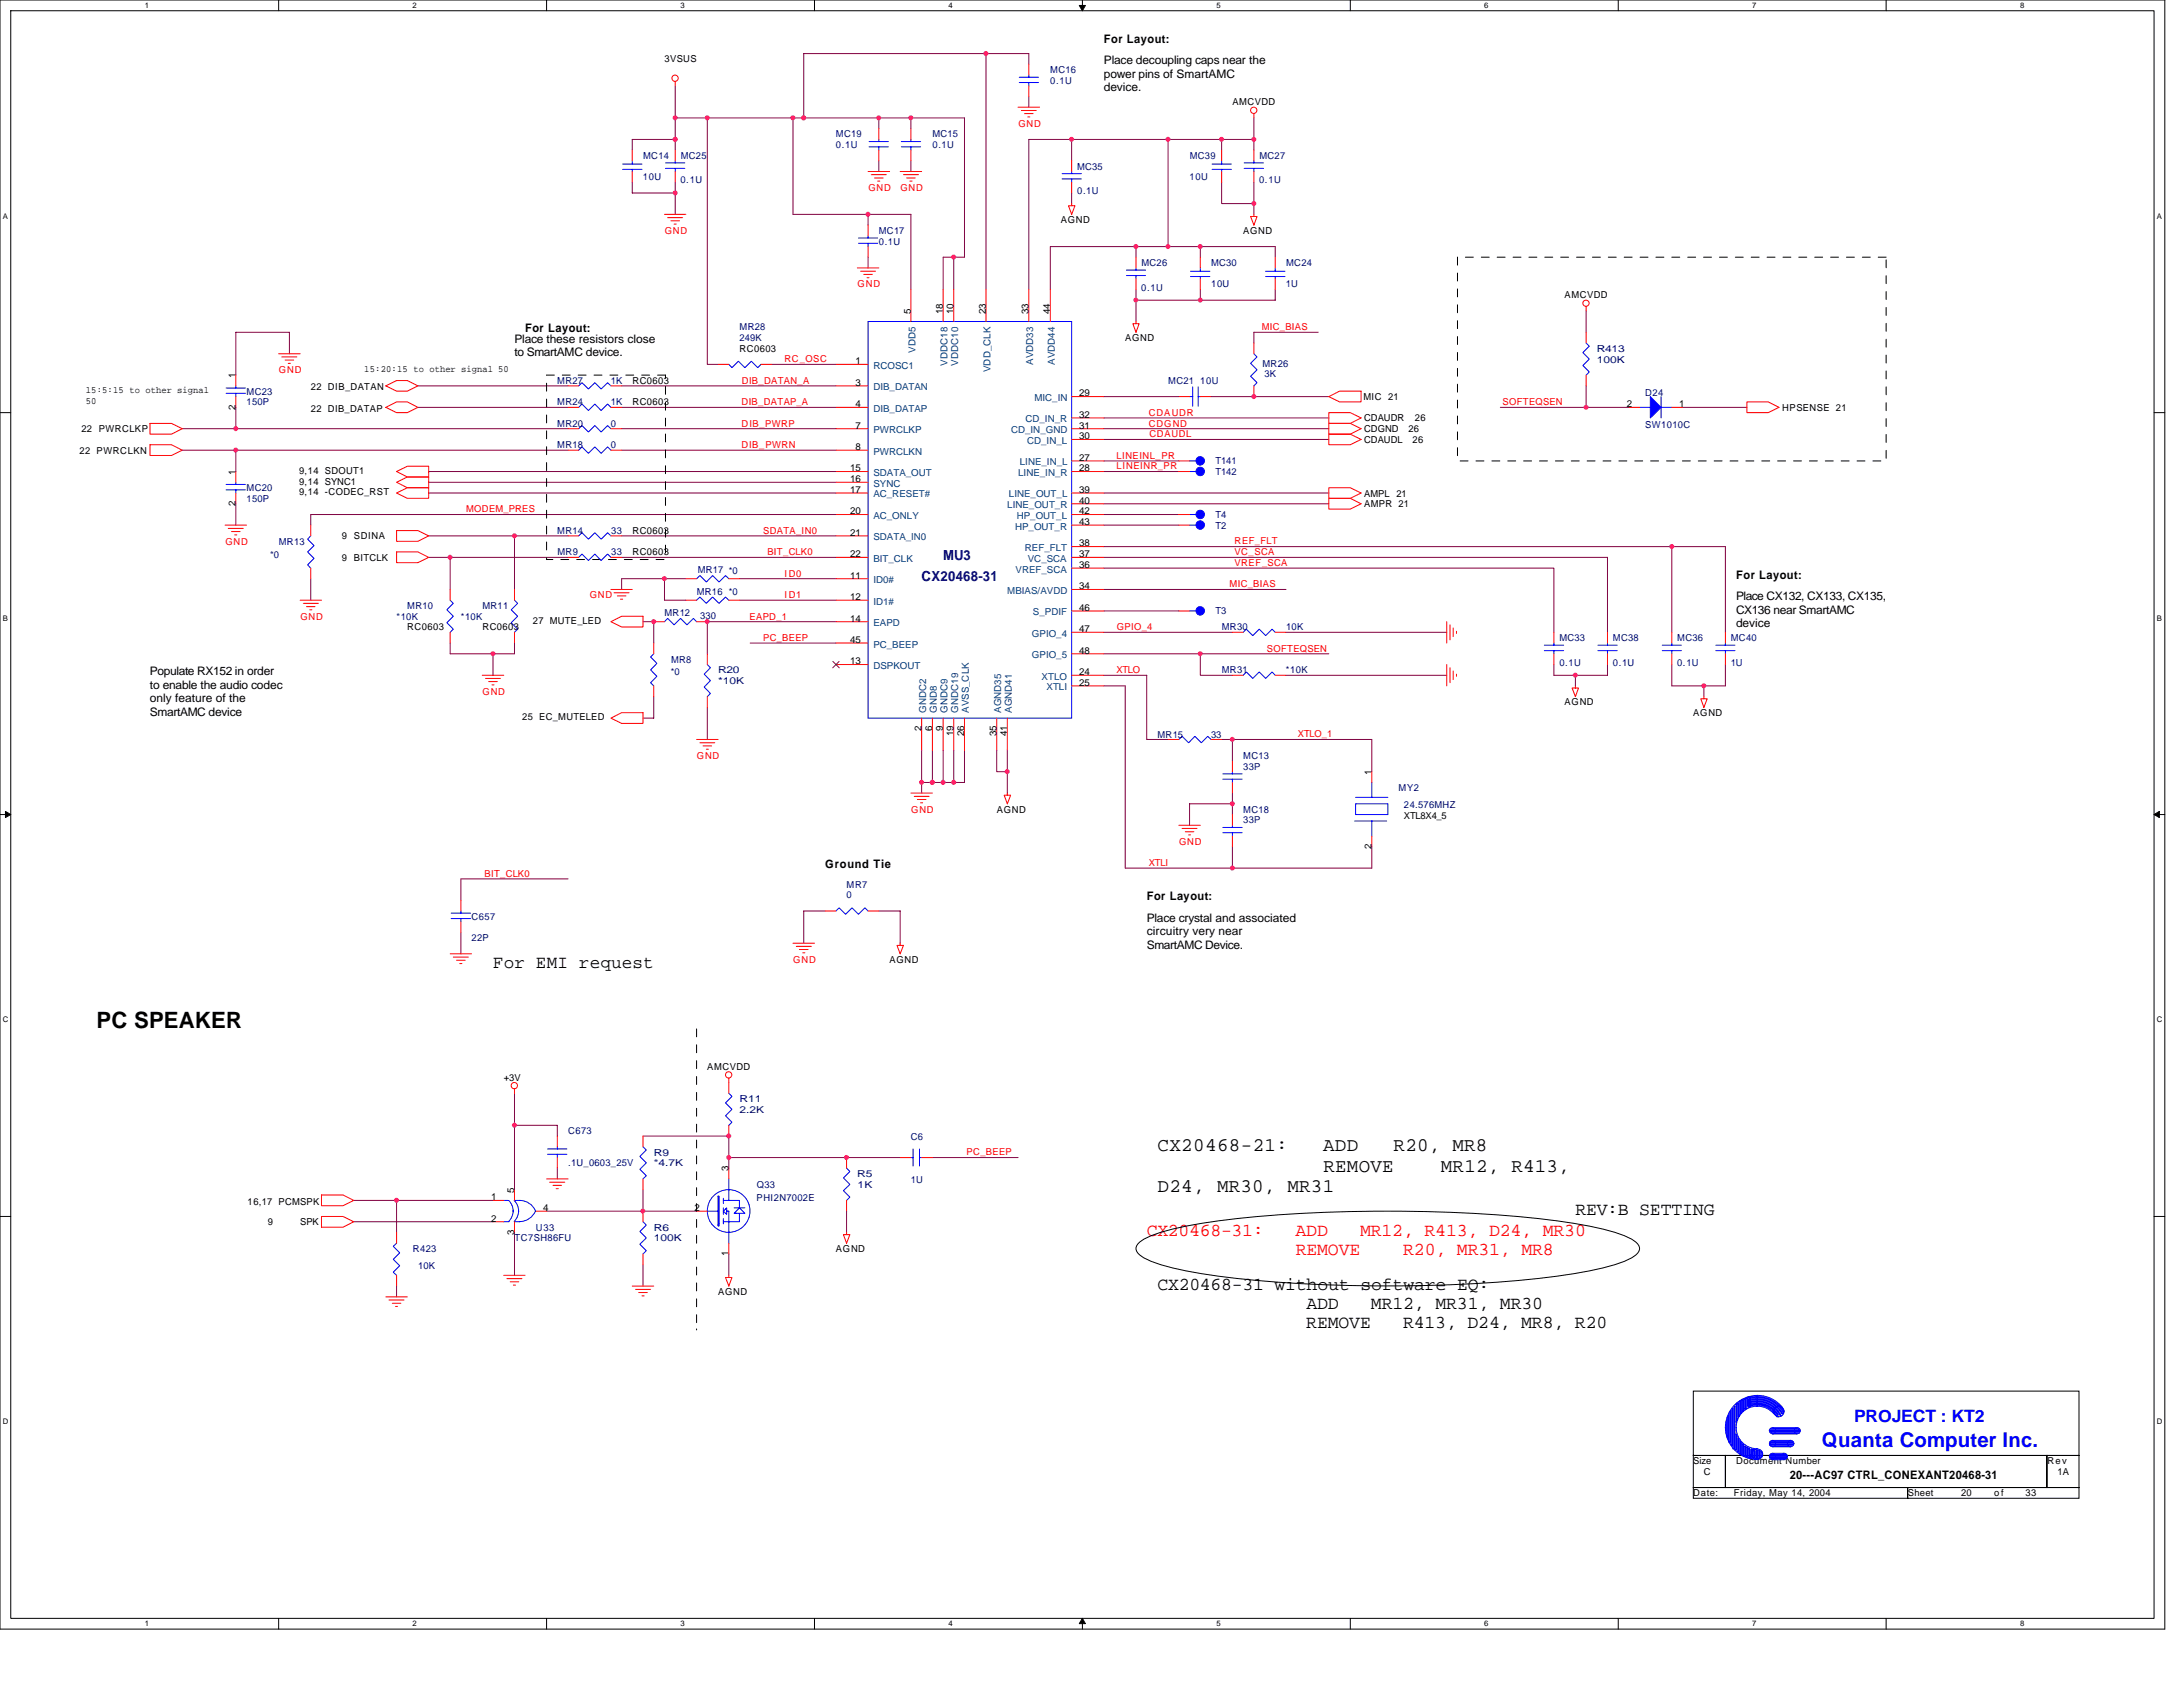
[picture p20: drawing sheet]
<svg xmlns="http://www.w3.org/2000/svg" width="279mm" height="216mm" viewBox="0 0 279 216" stroke-linecap="round" stroke-linejoin="round" font-family="sans-serif">
<defs><g id="words">
<text font-size="2.9" x="12.3" y="131.6">PC SPEAKER</text>
<text font-size="2.6" fill="#00f" x="233.2" y="185.1">Quanta Computer Inc.</text>
<g font-size="2.5">
<text x="148.1" y="147.3">CX20468-21:</text>
<text x="169.4" y="147.3">ADD</text>
<text x="169.4" y="150">REMOVE</text>
<text x="178.4" y="147.3">R20, MR8</text>
<text x="184.4" y="150">MR12, R413,</text>
<text x="148.1" y="152.6">D24, MR30, MR31</text>
</g>
<g font-size="2.3">
<text x="63.1" y="123.9">For EMI request</text>
<text x="201.6" y="155.5">REV:B SETTING</text>
<text x="148.1" y="165.1">CX20468-31 without software EQ:</text>
<text x="167.2" y="167.5">ADD</text>
<text x="175.5" y="167.5">MR12, MR31, MR30</text>
<text x="167.2" y="170">REMOVE</text>
<text x="179.6" y="170">R413, D24, MR8, R20</text>
</g>
<g font-size="2.3" fill="#f00">
<text x="146.8" y="158.2">CX20468-31:</text>
<text x="165.8" y="158.2">ADD</text>
<text x="165.8" y="160.7">REMOVE</text>
<text x="174.1" y="158.2">MR12, R413, D24, MR30</text>
<text x="179.6" y="160.7">R20, MR31, MR8</text>
</g>
<text font-size="2.2" fill="#00f" x="237.3" y="182">PROJECT : KT2</text>
<g font-size="1.8" fill="#000080">
<text x="120.7" y="71.6">MU3</text>
<text x="118" y="74.4">CX20468-31</text>
</g>
<g font-size="1.5">
<text x="141.3" y="5.5">For Layout:</text>
<text x="141.3" y="8.2">Place decoupling caps near the</text>
<text x="141.3" y="9.9">power pins of SmartAMC</text>
<text x="141.3" y="11.7">device.</text>
<text x="65.8" y="43.9">Place these resistors close</text>
<text x="65.8" y="45.6">to SmartAMC device.</text>
<text x="67.2" y="42.5">For Layout:</text>
<text x="222.2" y="74.1">For Layout:</text>
<text x="222.2" y="76.8">Place CX132, CX133, CX135,</text>
<text x="222.2" y="78.5">CX136 near SmartAMC</text>
<text x="222.2" y="80.3">device</text>
<text x="19.2" y="86.4">Populate RX152 in order</text>
<text x="19.2" y="88.1">to enable the audio codec</text>
<text x="19.2" y="89.9">only feature of the</text>
<text x="19.2" y="91.6">SmartAMC device</text>
<text x="105.6" y="111.1">Ground Tie</text>
<text x="146.8" y="117.9">Place crystal and associated</text>
<text x="146.8" y="119.7">circuitry very near</text>
<text x="146.8" y="115.2">For Layout:</text>
<text x="146.8" y="121.4">SmartAMC Device.</text>
<text x="229.1" y="189.3">20---AC97 CTRL_CONEXANT20468-31</text>
</g>
<g font-size="1.2">
<text x="85.1" y="8">3VSUS</text>
<text x="157.7" y="13.5">AMCVDD</text>
<text x="135.8" y="28.6">AGND</text>
<text x="159.1" y="29.9">AGND</text>
<text x="116.6" y="40.2" transform="rotate(-90 116.6 40.2)">5</text>
<text x="120.7" y="40.2" transform="rotate(-90 120.7 40.2)">18</text>
<text x="122" y="40.2" transform="rotate(-90 122 40.2)">10</text>
<text x="126.2" y="40.2" transform="rotate(-90 126.2 40.2)">23</text>
<text x="131.7" y="40.2" transform="rotate(-90 131.7 40.2)">33</text>
<text x="134.4" y="40.2" transform="rotate(-90 134.4 40.2)">44</text>
<text x="200.3" y="38.2">AMCVDD</text>
<text x="46.6" y="47.6">15:20:15 to other signal 50</text>
<text x="94.7" y="45">RC0603</text>
<text x="109.5" y="46.6">1</text>
<text x="144" y="43.6">AGND</text>
<text x="11" y="50.4">15:5:15 to other signal</text>
<text x="11" y="51.7">50</text>
<text x="30.2" y="52.4" transform="rotate(-90 30.2 52.4)">2</text>
<text x="30.2" y="48.4" transform="rotate(-90 30.2 48.4)">1</text>
<text x="39.8" y="50">22 DIB_DATAN</text>
<text x="39.8" y="52.7">22 DIB_DATAP</text>
<text x="80.9" y="49.1">RC0603</text>
<text x="80.9" y="51.9">RC0603</text>
<text x="109.5" y="49.4">3</text>
<text x="109.5" y="52.1">4</text>
<text x="138.1" y="50.7">29</text>
<text x="138.1" y="53.5">32</text>
<text x="174.5" y="51.2">MIC 21</text>
<text x="174.6" y="53.9">CDAUDR</text>
<text x="181.1" y="53.9">26</text>
<text x="208.2" y="52.1">2</text>
<text x="214.9" y="52.1">1</text>
<text x="228.1" y="52.6">HPSENSE 21</text>
<text x="10.2" y="58">22 PWRCLKN</text>
<text x="10.4" y="55.3">22</text>
<text x="12.6" y="55.3">PWRCLKP</text>
<text x="109.5" y="54.8">7</text>
<text x="109.5" y="57.6">8</text>
<text x="138.1" y="54.8">31</text>
<text x="138.1" y="59">27</text>
<text x="138.1" y="56.2">30</text>
<text x="174.6" y="55.3">CDGND</text>
<text x="174.6" y="56.7">CDAUDL</text>
<text x="180.3" y="55.3">26</text>
<text x="180.8" y="56.7">26</text>
<text x="30.2" y="64.7" transform="rotate(-90 30.2 64.7)">2</text>
<text x="30.2" y="60.8" transform="rotate(-90 30.2 60.8)">1</text>
<text x="38.3" y="60.7">9,14 SDOUT1</text>
<text x="38.3" y="62">9,14 SYNC1</text>
<text x="38.3" y="63.4">9,14 -CODEC_RST</text>
<text x="108.8" y="60.3">15</text>
<text x="108.8" y="61.7">16</text>
<text x="108.8" y="63.1">17</text>
<text x="108.8" y="65.8">20</text>
<text x="138.1" y="63.1">39</text>
<text x="138.1" y="64.5">40</text>
<text x="138.1" y="60.3">28</text>
<text x="138.1" y="65.8">42</text>
<text x="174.6" y="63.5">AMPL</text>
<text x="174.6" y="64.9">AMPR 21</text>
<text x="178.7" y="63.5">21</text>
<text x="43.8" y="69">9 SDINA</text>
<text x="43.8" y="71.8">9 BITCLK</text>
<text x="80.9" y="71.1">RC0603</text>
<text x="80.9" y="68.3">RC0603</text>
<text x="108.8" y="68.6">21</text>
<text x="108.8" y="71.3">22</text>
<text x="138.1" y="67.2">43</text>
<text x="138.1" y="71.3">37</text>
<text x="138.1" y="69.9">38</text>
<text x="108.8" y="74">11</text>
<text x="108.8" y="76.8">12</text>
<text x="138.1" y="72.7">36</text>
<text x="138.1" y="75.4">34</text>
<text x="52.1" y="80.7">RC0603</text>
<text x="61.7" y="80.7">RC0603</text>
<text x="68.2" y="79.9">27 MUTE_LED</text>
<text x="108.8" y="79.5">14</text>
<text x="108.8" y="82.3">45</text>
<text x="138.1" y="80.9">47</text>
<text x="138.1" y="83.7">48</text>
<text x="138.1" y="78.2">46</text>
<text x="108.8" y="85">13</text>
<text x="138.1" y="87.8">25</text>
<text x="138.1" y="86.4">24</text>
<text x="66.8" y="92.2">25 EC_MUTELED</text>
<text x="117.9" y="93.6" transform="rotate(-90 117.9 93.6)">2</text>
<text x="119.3" y="93.6" transform="rotate(-90 119.3 93.6)">6</text>
<text x="120.7" y="93.6" transform="rotate(-90 120.7 93.6)">9</text>
<text x="122" y="94.3" transform="rotate(-90 122 94.3)">19</text>
<text x="123.4" y="94.3" transform="rotate(-90 123.4 94.3)">26</text>
<text x="127.6" y="94.3" transform="rotate(-90 127.6 94.3)">35</text>
<text x="128.9" y="94.3" transform="rotate(-90 128.9 94.3)">41</text>
<text x="200.3" y="90.3">AGND</text>
<text x="216.7" y="91.7">AGND</text>
<text x="175.6" y="99.2" transform="rotate(-90 175.6 99.2)">1</text>
<text x="127.6" y="104">AGND</text>
<text x="179.7" y="104.8">XTL8X4_5</text>
<text x="175.6" y="108.6" transform="rotate(-90 175.6 108.6)">2</text>
<text x="113.9" y="123.2">AGND</text>
<text x="90.5" y="136.9">AMCVDD</text>
<text x="64.5" y="138.3">+3V</text>
<text x="93.3" y="149.9" transform="rotate(-90 93.3 149.9)">3</text>
<text x="31.7" y="154.2">16,17 PCMSPK</text>
<text x="62.8" y="153.6">1</text>
<text x="65.8" y="152.7" transform="rotate(-90 65.8 152.7)">5</text>
<text x="69.5" y="155">4</text>
<text x="88.9" y="155">2</text>
<text x="34.3" y="156.8">9</text>
<text x="38.4" y="156.8">SPK</text>
<text x="62.8" y="156.3">2</text>
<text x="65.8" y="158" transform="rotate(-90 65.8 158)">3</text>
<text x="93.3" y="160.8" transform="rotate(-90 93.3 160.8)">1</text>
<text x="107" y="160.2">AGND</text>
<text x="91.9" y="165.7">AGND</text>
<text x="216.7" y="187.4">Size</text>
<text x="216.7" y="191.5">Date:</text>
<text x="218.1" y="188.8">C</text>
<text x="221.9" y="191.5">Friday, May 14, 2004</text>
<text x="222.2" y="187.4">Document Number</text>
<text x="244.2" y="191.5">Sheet</text>
<text x="251" y="191.5">20</text>
<text x="255.2" y="191.5">o f</text>
<text x="259.2" y="191.5">33</text>
<text x="262.1" y="187.4">Rev</text>
<text x="263.4" y="188.8">1A</text>
</g>
<g font-size="1.2" fill="#000080">
<text x="134.4" y="9.4">MC16</text>
<text x="134.4" y="10.7">0.1U</text>
<text x="107" y="17.6">MC19</text>
<text x="119.3" y="17.6">MC15</text>
<text x="82.3" y="23.1">10U</text>
<text x="82.3" y="20.3">MC14</text>
<text x="87.1" y="23.5">0.1U</text>
<text x="87.1" y="20.3">MC25</text>
<text x="107" y="19">0.1U</text>
<text x="119.3" y="19">0.1U</text>
<text x="137.9" y="21.7">MC35</text>
<text x="152.3" y="23.1">10U</text>
<text x="152.3" y="20.3">MC39</text>
<text x="161.2" y="23.5">0.1U</text>
<text x="161.2" y="20.3">MC27</text>
<text x="112.5" y="29.9">MC17</text>
<text x="137.9" y="24.8">0.1U</text>
<text x="112.5" y="31.3">0.1U</text>
<text x="146.1" y="34">MC26</text>
<text x="155" y="34">MC30</text>
<text x="164.6" y="34">MC24</text>
<text x="146.1" y="37.2">0.1U</text>
<text x="155" y="36.8">10U</text>
<text x="164.6" y="36.8">1U</text>
<text x="94.6" y="43.6">249K</text>
<text x="94.7" y="42.3">MR28</text>
<text x="161.6" y="46.9">MR26</text>
<text x="204.4" y="45">R413</text>
<text x="204.4" y="46.4">100K</text>
<text x="31.6" y="50.5">MC23</text>
<text x="31.6" y="51.9">150P</text>
<text x="71.3" y="49.1">MR27</text>
<text x="71.3" y="51.9">MR24</text>
<text x="78.2" y="49.1">1K</text>
<text x="78.2" y="51.9">1K</text>
<text x="149.5" y="49.1">MC21 10U</text>
<text x="161.9" y="48.3">3K</text>
<text x="210.5" y="50.6">D24</text>
<text x="71.3" y="57.4">MR18</text>
<text x="71.3" y="54.6">MR20</text>
<text x="78.2" y="57.4">0</text>
<text x="78.2" y="54.6">0</text>
<text x="155.6" y="59.4">T141</text>
<text x="210.5" y="54.8">SW1010C</text>
<text x="31.6" y="62.8">MC20</text>
<text x="31.6" y="64.2">150P</text>
<text x="155.6" y="60.8">T142</text>
<text x="34.6" y="71.4">*0</text>
<text x="35.7" y="69.7">MR13</text>
<text x="71.3" y="68.3">MR14</text>
<text x="71.4" y="71.1">MR9</text>
<text x="78.2" y="68.3">33</text>
<text x="78.2" y="71.1">33</text>
<text x="155.6" y="66.3">T4</text>
<text x="155.6" y="67.6">T2</text>
<text x="52.1" y="77.9">MR10</text>
<text x="61.7" y="77.9">MR11</text>
<text x="89.2" y="76.2">MR16 *0</text>
<text x="89.3" y="73.3">MR17 *0</text>
<text x="50.8" y="79.3">*10K</text>
<text x="59" y="79.3">*10K</text>
<text x="85" y="78.9">MR12</text>
<text x="89.6" y="79.2">330</text>
<text x="155.6" y="78.6">T3</text>
<text x="156.4" y="80.7">MR30</text>
<text x="164.6" y="80.7">10K</text>
<text x="199.6" y="82">MC33</text>
<text x="206.4" y="82">MC38</text>
<text x="214.7" y="82">MC36</text>
<text x="221.5" y="82">MC40</text>
<text x="85.9" y="86.4">*0</text>
<text x="85.9" y="84.8">MR8</text>
<text x="91.9" y="86.2">R20</text>
<text x="91.9" y="87.5">*10K</text>
<text x="156.4" y="86.2">MR31</text>
<text x="164.6" y="86.2">*10K</text>
<text x="199.6" y="85.2">0.1U</text>
<text x="206.4" y="85.2">0.1U</text>
<text x="214.7" y="85.2">0.1U</text>
<text x="221.5" y="85.2">1U</text>
<text x="148.1" y="94.4">MR15</text>
<text x="155" y="94.4">33</text>
<text x="159.1" y="97.1">MC13</text>
<text x="159.1" y="98.5">33P</text>
<text x="179" y="101.3">MY2</text>
<text x="159.1" y="104">MC18</text>
<text x="159.1" y="105.4">33P</text>
<text x="179.7" y="103.4">24.576MHZ</text>
<text x="108.4" y="113.6">MR7</text>
<text x="60.4" y="117.7">C657</text>
<text x="108.4" y="115">0</text>
<text x="60.4" y="120.5">22P</text>
<text x="94.6" y="141">R11</text>
<text x="94.6" y="142.4">2.2K</text>
<text x="72.7" y="145.1">C673</text>
<text x="72.7" y="149.3">.1U_0603_25V</text>
<text x="83.7" y="147.9">R9</text>
<text x="83.7" y="149.3">*4.7K</text>
<text x="116.6" y="145.8">C6</text>
<text x="96.8" y="153.6">PHI2N7002E</text>
<text x="96.9" y="152">Q33</text>
<text x="109.7" y="150.6">R5</text>
<text x="109.7" y="152">1K</text>
<text x="116.6" y="151.4">1U</text>
<text x="52.8" y="160.2">R423</text>
<text x="65.8" y="158.9">TC7SH86FU</text>
<text x="68.6" y="157.5">U33</text>
<text x="83.7" y="157.5">R6</text>
<text x="83.7" y="158.9">100K</text>
<text x="53.5" y="162.4">10K</text>
</g>
<g font-size="1.2" fill="#f00">
<text x="130.3" y="16.2">GND</text>
<text x="85.1" y="29.9">GND</text>
<text x="111.1" y="24.4">GND</text>
<text x="115.3" y="24.4">GND</text>
<text x="109.8" y="36.8">GND</text>
<text x="35.7" y="47.8">GND</text>
<text x="100.4" y="46.4">RC_OSC</text>
<text x="161.5" y="42.2">MIC_BIAS</text>
<text x="94.9" y="51.9">DIB_DATAP_A</text>
<text x="95" y="49.1">DIB_DATAN_A</text>
<text x="147" y="53.2">CDAUDR</text>
<text x="192.3" y="51.9">SOFTEQSEN</text>
<text x="94.9" y="54.6">DIB_PWRP</text>
<text x="94.9" y="57.3">DIB_PWRN</text>
<text x="142.9" y="58.7">LINEINL_PR</text>
<text x="147" y="54.6">CDGND</text>
<text x="147.1" y="56">CDAUDL</text>
<text x="59.7" y="65.6">MODEM_PRES</text>
<text x="142.9" y="60.1">LINEINR_PR</text>
<text x="28.9" y="69.7">GND</text>
<text x="97.7" y="68.3">SDATA_IN0</text>
<text x="98.2" y="71.1">BIT_CLK0</text>
<text x="158" y="69.7">REF_FLT</text>
<text x="158" y="71.1">VC_SCA</text>
<text x="75.5" y="76.6">GND</text>
<text x="100.4" y="73.8">ID0</text>
<text x="100.4" y="76.5">ID1</text>
<text x="157.4" y="75.2">MIC_BIAS</text>
<text x="158" y="72.4">VREF_SCA</text>
<text x="38.5" y="79.3">GND</text>
<text x="95.9" y="79.3">EAPD_1</text>
<text x="97.7" y="82">PC_BEEP</text>
<text x="143" y="80.6">GPIO_4</text>
<text x="162.1" y="83.4">SOFTEQSEN</text>
<text x="61.8" y="88.9">GND</text>
<text x="142.9" y="86.1">XTLO</text>
<text x="166.1" y="94.4">XTLO_1</text>
<text x="89.2" y="97.1">GND</text>
<text x="116.6" y="104">GND</text>
<text x="62" y="112.2">BIT_CLK0</text>
<text x="147" y="110.8">XTLI</text>
<text x="150.9" y="108.1">GND</text>
<text x="101.5" y="123.2">GND</text>
<text x="123.7" y="147.9">PC_BEEP</text>
</g>
<g font-size="1.2" fill="#004080">
<text x="111.8" y="47.2">RCOSC1</text>
<text x="117.2" y="45.2" transform="rotate(-90 117.2 45.2)">VDD5</text>
<text x="121.3" y="46.8" transform="rotate(-90 121.3 46.8)">VDDC18</text>
<text x="122.6" y="46.8" transform="rotate(-90 122.6 46.8)">VDDC10</text>
<text x="126.8" y="47.6" transform="rotate(-90 126.8 47.6)">VDD_CLK</text>
<text x="132.2" y="46.7" transform="rotate(-90 132.2 46.7)">AVDD33</text>
<text x="135" y="46.7" transform="rotate(-90 135 46.7)">AVDD44</text>
<text x="111.8" y="50">DIB_DATAN</text>
<text x="111.8" y="52.7">DIB_DATAP</text>
<text x="132.4" y="51.3">MIC_IN</text>
<text x="111.8" y="55.4">PWRCLKP</text>
<text x="111.8" y="58.2">PWRCLKN</text>
<text x="129.4" y="55.4">CD_IN_GND</text>
<text x="130.5" y="59.6">LINE_IN_L</text>
<text x="131.3" y="54.1">CD_IN_R</text>
<text x="131.5" y="56.8">CD_IN_L</text>
<text x="111.8" y="60.9">SDATA_OUT</text>
<text x="111.8" y="62.3">SYNC</text>
<text x="111.8" y="63.7">AC_RESET#</text>
<text x="128.9" y="65">LINE_OUT_R</text>
<text x="129.1" y="63.7">LINE_OUT_L</text>
<text x="130.3" y="60.9">LINE_IN_R</text>
<text x="111.8" y="66.4">AC_ONLY</text>
<text x="111.8" y="69.2">SDATA_IN0</text>
<text x="111.8" y="71.9">BIT_CLK</text>
<text x="129.9" y="67.8">HP_OUT_R</text>
<text x="130.1" y="66.4">HP_OUT_L</text>
<text x="131.2" y="70.5">REF_FLT</text>
<text x="131.6" y="71.9">VC_SCA</text>
<text x="111.8" y="74.6">ID0#</text>
<text x="111.8" y="77.4">ID1#</text>
<text x="128.9" y="76">MBIAS/AVDD</text>
<text x="130" y="73.3">VREF_SCA</text>
<text x="111.8" y="80.1">EAPD</text>
<text x="111.8" y="82.9">PC_BEEP</text>
<text x="132.1" y="81.5">GPIO_4</text>
<text x="132.2" y="78.8">S_PDIF</text>
<text x="111.8" y="85.6">DSPKOUT</text>
<text x="132.1" y="84.2">GPIO_5</text>
<text x="133.3" y="87">XTLO</text>
<text x="133.9" y="88.3">XTLI</text>
<text x="118.5" y="91.2" transform="rotate(-90 118.5 91.2)">GNDC2</text>
<text x="119.9" y="91.2" transform="rotate(-90 119.9 91.2)">GND8</text>
<text x="121.3" y="91.2" transform="rotate(-90 121.3 91.2)">GNDC9</text>
<text x="122.6" y="91.2" transform="rotate(-90 122.6 91.2)">GNDC19</text>
<text x="124" y="91.2" transform="rotate(-90 124 91.2)">AVSS_CLK</text>
<text x="128.1" y="91.2" transform="rotate(-90 128.1 91.2)">AGND35</text>
<text x="129.5" y="91.2" transform="rotate(-90 129.5 91.2)">AGND41</text>
</g>
<g font-size="1">
<text x="18.5" y="1">1</text>
<text x="52.8" y="1">2</text>
<text x="87.1" y="1">3</text>
<text x="121.4" y="1">4</text>
<text x="155.7" y="1">5</text>
<text x="190" y="1">6</text>
<text x="224.3" y="1">7</text>
<text x="258.6" y="1">8</text>
<text x=".4" y="28">A</text>
<text x="276.1" y="28">A</text>
<text x=".4" y="79.4">B</text>
<text x="276.1" y="79.4">B</text>
<text x=".4" y="130.9">C</text>
<text x="276.1" y="130.9">C</text>
<text x=".4" y="182.3">D</text>
<text x="276.1" y="182.3">D</text>
<text x="18.5" y="208.2">1</text>
<text x="52.8" y="208.2">2</text>
<text x="87.1" y="208.2">3</text>
<text x="121.4" y="208.2">4</text>
<text x="155.7" y="208.2">5</text>
<text x="190" y="208.2">6</text>
<text x="224.3" y="208.2">7</text>
<text x="258.6" y="208.2">8</text>
</g>
</g></defs>
<path d="M0 0h277.1v208.5h-277.1zM1.4 1.4h274.3v205.7h-274.3z" fill="none" stroke="#000" stroke-width=".13"/>
<g fill="#fff">
<path d="M18.5 .1h.6v1.1h-.6z"/>
<path d="M18.5 207.3h.6v1.1h-.6z"/>
</g>
<path d="M35.7 0v1.4M35.7 207.1v1.4" fill="none" stroke="#000" stroke-width=".13"/>
<g fill="#fff">
<path d="M52.8 .1h.6v1.1h-.6z"/>
<path d="M52.8 207.3h.6v1.1h-.6z"/>
</g>
<path d="M70 0v1.4M70 207.1v1.4" fill="none" stroke="#000" stroke-width=".13"/>
<g fill="#fff">
<path d="M87.1 .1h.6v1.1h-.6z"/>
<path d="M87.1 207.3h.6v1.1h-.6z"/>
</g>
<path d="M104.2 0v1.4M104.2 207.1v1.4" fill="none" stroke="#000" stroke-width=".13"/>
<g fill="#fff">
<path d="M121.4 .1h.5v1.1h-.5z"/>
<path d="M121.4 207.3h.5v1.1h-.5z"/>
</g>
<path d="M138.5 0v1.4M138.5 207.1v1.4" fill="none" stroke="#000" stroke-width=".13"/>
<path d="M138.1 .7h.8l-.4 .7zM138.5 207.1l.4 .7h-.8z" fill="#000" stroke="#000" stroke-width=".13"/>
<g fill="#fff">
<path d="M155.7 .1h.5v1.1h-.5z"/>
<path d="M155.7 207.3h.5v1.1h-.5z"/>
</g>
<path d="M172.8 0v1.4M172.8 207.1v1.4" fill="none" stroke="#000" stroke-width=".13"/>
<g fill="#fff">
<path d="M190 .1h.5v1.1h-.5z"/>
<path d="M190 207.3h.5v1.1h-.5z"/>
</g>
<path d="M207.1 0v1.4M207.1 207.1v1.4" fill="none" stroke="#000" stroke-width=".13"/>
<g fill="#fff">
<path d="M224.3 .1h.5v1.1h-.5z"/>
<path d="M224.3 207.3h.5v1.1h-.5z"/>
</g>
<path d="M241.4 0v1.4M241.4 207.1v1.4" fill="none" stroke="#000" stroke-width=".13"/>
<g fill="#fff">
<path d="M258.6 .1h.5v1.1h-.5z"/>
<path d="M258.6 207.3h.5v1.1h-.5z"/>
<path d="M.4 27.1h.6v1.1h-.6z"/>
<path d="M276.1 27.1h.6v1.1h-.6z"/>
<path d="M.4 78.5h.6v1.1h-.6z"/>
<path d="M276.1 78.5h.6v1.1h-.6z"/>
</g>
<path d="M0 52.8h1.4M275.7 52.8h1.4" fill="none" stroke="#000" stroke-width=".13"/>
<g fill="#fff">
<path d="M.4 130h.7v1.1h-.7z"/>
<path d="M276.1 130h.7v1.1h-.7z"/>
</g>
<path d="M0 104.2h1.4M275.7 104.2h1.4" fill="none" stroke="#000" stroke-width=".13"/>
<path d="M.7 103.8l.7 .4-.7 .4zM275.7 104.2l.7-.4v.8z" fill="#000" stroke="#000" stroke-width=".13"/>
<g fill="#fff">
<path d="M.4 181.4h.7v1.1h-.7z"/>
<path d="M276.1 181.4h.7v1.1h-.7z"/>
</g>
<path d="M0 155.7h1.4M145.9 158.9a10.9 10.9 0 0 1 3.9-1.5 100.7 100.7 0 0 1 19.2-2.2 182.3 182.3 0 0 1 31.4 1.2 28.9 28.9 0 0 1 8.3 2.1l.6 .4 .4 .5 .1 .4-.1 .4a5.6 5.6 0 0 1-3 1.6 75.7 75.7 0 0 1-15.3 2.3 187.5 187.5 0 0 1-36.6-.9 29 29 0 0 1-8.3-2.1l-.6-.5-.4-.4-.1-.4 .1-.4zM275.7 155.7h1.4M216.7 178h49.4v8.3h-49.4zM216.7 186.3h4.1v4.1h-4.1zM216.7 190.4h27.5v1.3h-27.5zM220.8 186.3h41.2v4.1h-41.2zM244.2 190.4h21.9v1.3h-21.9zM262 186.3h4.1v4.1h-4.1z" fill="none" stroke="#000" stroke-width=".13"/>
<g fill="none" stroke="#800040" stroke-width=".13">
<path d="M86.4 15.1h37v17.8h-2.7v4.1M86.4 17.8h-5.5v1.4M86.4 11v8.2M90.5 15.1v31.5h1.4M101.5 15.1v12.3h15.1v9.6M112.5 15.1v1.4M116.6 15.1v1.4M126.2 6.9v30.1M131.7 8.2v-1.3h-28.8v8.2M131.7 12.3v1.4M137.2 17.8v2.8M149.5 17.8v13.8"/>
<path d="M156.4 17.8v1.4M160.5 17.8h-28.8v19.2M160.5 15.1v4.1M80.9 23.3v1.4h5.5M86.4 23.3v4.1M111.1 27.4v1.4M111.1 32.9v1.4M112.5 20.6v1.3M116.6 20.6v1.3M122.1 32.9v4.1M137.2 24.7v1.4M145.4 31.6v1.3"/>
<path d="M145.4 37v4.1M153.6 31.6v1.3M153.6 37v1.4M156.4 23.3v2.8h4.1M160.5 23.3v4.1M163.2 32.9v-1.3h-28.8v5.4M163.2 37v1.4h-17.8M203 39.8v2.7M23.3 54.9h49.4M23.3 57.6h49.4M30.2 52.1v2.8M30.2 57.6v2.7"/>
<path d="M37 45.3v-2.8h-6.8v5.5M53.5 52.1h19.2M53.5 49.4h19.2M79.6 52.1h27.4M79.6 54.9h27.4M79.6 57.6h27.4M79.6 49.4h27.4M98.8 46.6h8.2M141.3 50.8h9.6M141.3 54.9h28.8M141.3 59h9.6M141.3 56.2h28.8"/>
<path d="M141.3 53.5h28.8M155 50.8h15.1M168.7 42.5h-8.2v1.4M192 52.1h16.5M203 49.4v2.7M215.3 52.1h8.3M30.2 64.5v2.7M39.8 74.1v2.7M54.9 60.3h52.1M54.9 71.3h17.8M54.9 63.1h52.1M54.9 68.6h17.8"/>
<path d="M54.9 61.7h52.1M57.6 71.3v4.1M65.8 68.6v6.8M79.6 71.3h27.4M79.6 68.6h27.4M82.3 79.6h1.4v2.7M85 74.1v2.7h2.8M87.8 74.1h-8.2v1.3M94.6 74.1h12.4M94.6 76.8h12.4M107 65.8h-67.2v1.4M107 79.6h-16.5v4.1"/>
<path d="M141.3 72.7h57.6v8.2M141.3 60.3h9.6M141.3 71.3h64.4v9.6M141.3 63.1h28.8M141.3 65.8h9.6M141.3 64.5h28.8M141.3 67.2h9.6M141.3 70h79.5v10.9M141.3 78.2h9.6M141.3 75.4h23.3M214 70v10.9M57.6 82.3v1.4h8.2v-1.4"/>
<path d="M63.1 83.7v2.7M83.7 89.2v2.7h-1.4M90.5 90.5v4.1M96 82.3h11M118 96v5.5M119.3 96v4.1M120.7 96v4.1M122.1 96v4.1M123.4 96v4.1h-5.4M127.6 96v2.8h1.3M128.9 96v5.5M141.3 86.4h5.5v8.2h2.7"/>
<path d="M141.3 87.8h2.7v23.3h31.6v-2.7M141.3 83.7h28.8M141.3 80.9h16.4M153.6 83.7v2.7h4.1M156.4 94.6h19.2v4.2M157.7 94.6v2.8M164.6 86.4h20.6M164.6 80.9h20.6M198.9 85v1.4h6.8v-1.4M201.6 86.4v1.4M214 85v2.8h6.8v-2.8M218.1 87.8v1.4"/>
<path d="M59 119.3v2.8M72.7 112.5h-13.7v2.7M105.6 116.6h-2.7v4.1M112.5 116.6h2.7v4.1M157.7 104.2v-1.3h-5.4v2.7M157.7 101.5v1.4M157.7 108.4v2.7M65.8 139.9v12.4M45.3 156.4h17.8M45.3 153.6h17.8M50.8 153.6v4.1M65.8 157.7v5.5"/>
<path d="M65.8 144h5.5v1.4M70 155h19.2M71.3 149.5v1.4M82.3 145.4h11v2.7h21.9M82.3 152.3v2.7M93.3 148.1v1.4M108.4 155v2.7M119.3 148.1h11M50.8 164.6v1.4M82.3 161.9v2.7M93.3 160.5v2.7"/>
</g>
<g fill="none" stroke="#f00" stroke-width=".13">
<path d="M80.9 19.2v1.4M86.4 10.4v.6M86.4 19.2v1.4M112.5 16.5v1.3M112.5 19.2v1.4M116.6 16.5v1.3M116.6 19.2v1.4M130.3 13.7h2.8M130.7 14.1h1.9M131.1 14.5h1.1M131.6 15h.2M131.7 8.2v1.4"/>
<path d="M131.7 11v1.3M156.4 19.2v1.4M160.5 14.5v.6M160.5 19.2v1.4M80.9 21.9v1.4M85 27.4h2.8M85.4 27.9h2M85.9 28.3h1.1M86.3 28.7h.3M86.4 21.9v1.4M109.7 34.3h2.8M110.2 34.7h1.9"/>
<path d="M110.6 35.1h1.1M111 35.5h.2M111.1 21.9h2.8M111.1 28.8v1.4M111.1 31.6v1.3M111.5 22.4h1.9M111.9 22.8h1.1M112.3 23.2h.3M115.2 21.9h2.8M115.6 22.4h2M116 22.8h1.1M116.5 23.2h.2"/>
<path d="M116.6 37v4.1M120.7 37v4.1M122.1 37v4.1M126.2 37v4.1M131.7 37v4.1M134.4 37v4.1M136.8 26.3h.8l-.4 1.1zM137.2 20.6v1.3M137.2 23.3v1.4M137.2 26.1v.2M145.4 32.9v1.4M145.4 35.7v1.3"/>
<path d="M153.6 32.9v1.4M153.6 35.7v1.3M156.4 21.9v1.4M160.1 27.7h.8l-.4 1.1zM160.5 21.9v1.4M160.5 27.4v.3M163.2 32.9v1.4M163.2 35.7v1.3M203 39.2v.6M19.2 56.9h2.7l1.4 .7-1.4 .7h-2.7zM19.2 54.2h2.7l1.4 .7-1.4 .7h-2.7zM30.2 48v1.4"/>
<path d="M30.2 50.8v1.3M35.7 45.3h2.7M36.1 45.7h1.9M36.5 46.1h1.1M36.9 46.5h.3M49.4 49.4l1.4-.7h1.3l1.4 .7-1.4 .7h-1.3zM49.4 52.1l1.4-.7h1.3l1.4 .7-1.4 .7h-1.3zM72.7 49.4h1.4M72.7 57.6h1.4M72.7 52.1h1.4M72.7 54.9h1.4M78.2 49.4h1.4"/>
<path d="M78.2 57.6h1.4M78.2 52.1h1.4M78.2 54.9h1.4M91.9 46.6h1.4M97.4 46.6h1.4M107 46.6h4.1M107 49.4h4.1M107 57.6h4.1M107 52.1h4.1M107 54.9h4.1M137.2 54.9h4.1M137.2 59h4.1"/>
<path d="M137.2 50.8h4.1M137.2 56.2h4.1M137.2 53.5h4.1M145 41.4h.8l-.4 1.1zM145.4 41.1v.3M150.9 59h1.4M150.9 50.8h1.4M153.6 50.8h1.4M160.5 43.9v1.4M160.5 49.4v1.4M170.1 52.8h2.7l1.4 .7-1.4 .7h-2.7zM170.1 50.8l1.3-.7h2.8v1.3h-2.8z"/>
<path d="M170.1 54.2h2.7l1.4 .7-1.4 .7h-2.7zM170.1 55.6h2.7l1.4 .6-1.4 .7h-2.7zM203 42.5v1.4M203 48v1.4M208.5 52.1h1.4M214 52.1h1.3M223.6 51.4h2.7l1.4 .7-1.4 .7h-2.7zM28.8 67.2h2.8M29.2 67.6h1.9M29.6 68h1.1M30 68.5h.3M30.2 60.3v1.4"/>
<path d="M30.2 63.1v1.4M38.4 76.8h2.7M38.8 77.2h1.9M39.2 77.6h1.1M39.6 78h.3M39.8 67.2v1.4M39.8 72.7v1.4M50.8 60.3l1.3-.6h2.8v1.3h-2.8zM50.8 61.7l1.3-.7h2.8v1.4h-2.8zM50.8 63.1l1.3-.7h2.8v1.4h-2.8zM50.8 67.9h2.7l1.4 .7-1.4 .7h-2.7zM50.8 70.6h2.7l1.4 .7-1.4 .7h-2.7z"/>
<path d="M57.6 75.4v1.4M65.8 75.4v1.4M72.7 71.3h1.4M72.7 68.6h1.4M78.2 79.6l1.4-.7h2.7v1.3h-2.7zM78.2 75.4h2.7M78.2 71.3h1.4M78.2 68.6h1.4M78.6 75.9h1.9M79 76.3h1.1M79.4 76.7h.3M83.7 79.6h1.3"/>
<path d="M87.8 76.8h1.4M87.8 74.1h1.4M89.2 79.6h1.3M93.3 76.8h1.3M93.3 74.1h1.3M107 76.8h4.1M107 65.8h4.1M107 71.3h4.1M107 74.1h4.1M107 79.6h4.1M107 60.3h4.1M107 61.7h4.1"/>
<path d="M107 63.1h4.1M107 68.6h4.1M137.2 75.4h4.1M137.2 67.2h4.1M137.2 65.8h4.1M137.2 78.2h4.1M137.2 71.3h4.1M137.2 60.3h4.1M137.2 63.1h4.1M137.2 72.7h4.1M137.2 70h4.1M137.2 64.5h4.1"/>
<path d="M150.9 67.2h1.4M150.9 65.8h1.4M150.9 78.2h1.4M150.9 60.3h1.4M170.1 62.4h2.7l1.4 .7-1.4 .7h-2.7zM170.1 63.8h2.7l1.4 .7-1.4 .7h-2.7zM185.2 79.6v2.7M185.6 80v1.9M57.6 80.9v1.4M61.7 86.4h2.8M62.1 86.8h2M62.5 87.2h1.1"/>
<path d="M63 87.7h.2M65.8 80.9v1.4M78.2 91.9l1.4-.7h2.7v1.4h-2.7zM83.7 82.3v1.4M83.7 87.8v1.4M89.2 94.6h2.7M89.6 95.1h1.9M90 95.5h1.1M90.4 95.9h.3M90.5 83.7v1.3M90.5 89.2v1.3M107 85h4.1"/>
<path d="M107 82.3h4.1M118 91.9v4.1M119.3 91.9v4.1M120.7 91.9v4.1M122.1 91.9v4.1M123.4 91.9v4.1M127.6 91.9v4.1M128.9 91.9v4.1M137.2 86.4h4.1M137.2 80.9h4.1M137.2 87.8h4.1M137.2 83.7h4.1"/>
<path d="M149.5 94.6h1.4M155 94.6h1.4M157.7 86.4h1.4M157.7 80.9h1.4M157.7 97.4v1.4M163.2 86.4h1.4M163.2 80.9h1.4M175.6 98.8v1.3M185.2 85v2.8M185.6 85.4v2M186 80.4v1.1M186 85.9v1.1"/>
<path d="M186.4 80.8v.3M186.4 86.3v.3M198.9 80.9v1.4M198.9 83.7v1.3M201.2 88.1h.8l-.4 1.1zM201.6 87.8v.3M205.7 80.9v1.4M205.7 83.7v1.3M214 80.9v1.4M214 83.7v1.3M217.7 89.4h.8l-.4 1.1zM218.1 89.2v.2"/>
<path d="M220.8 80.9v1.4M220.8 83.7v1.3M59 115.2v1.4M59 118v1.3M105.6 116.6h1.4M111.1 116.6h1.4M116.6 101.5h2.7M117 101.9h1.9M117.4 102.3h1.1M117.8 102.7h.3M128.5 101.8h.8l-.4 1.1zM128.9 101.5v.3"/>
<path d="M150.9 105.6h2.7M151.3 106h1.9M151.7 106.4h1.1M152.1 106.8h.3M157.7 100.1v1.4M157.7 104.2v1.4M157.7 107v1.4M175.6 107v1.4M57.6 122.1h2.7M58 122.5h1.9M58.4 122.9h1.1M58.8 123.3h.3"/>
<path d="M65.8 139.4v.5M93.3 138v1.9M101.5 120.7h2.7M101.9 121.1h1.9M102.3 121.5h1.1M102.7 121.9h.3M114.8 121h.8l-.4 1.1zM115.2 120.7v.3M41.1 152.9h2.8l1.4 .7-1.4 .7h-2.8zM41.1 155.7h2.8l1.4 .7-1.4 .7h-2.8zM50.8 157.7v1.4M63.1 153.6h1.4"/>
<path d="M63.1 156.4h1.4M65.8 152.3v1.3M65.8 156.4v1.3M68.6 155h1.4M70 150.9h2.7M70.4 151.3h1.9M70.8 151.7h1.1M71.2 152.1h.3M71.3 145.4v1.4M71.3 148.1v1.4M82.3 145.4v1.4M82.3 150.9v1.4"/>
<path d="M82.3 155v1.4M89.2 155h1.3M93.3 144v1.4M93.3 149.5v1.4M93.3 159.1v1.4M107.9 158h.9l-.4 1.1zM108.4 148.1v1.4M108.4 153.6v1.4M108.4 157.7v.3M115.2 148.1h1.4M118 148.1h1.3M49.4 166h2.7"/>
<path d="M49.8 166.4h1.9M50.2 166.8h1.1M50.6 167.2h.3M50.8 163.2v1.4M64.5 163.2h2.7M64.9 163.6h1.9M65.3 164h1.1M65.7 164.5h.3M80.9 164.6h2.8M81.3 165h2M81.7 165.4h1.1M82.2 165.8h.2"/>
<path d="M82.3 160.5v1.4M92.9 163.5h.8l-.4 1.1zM93.3 163.2v.3"/>
<circle cx="86.4" cy="10" r=".4"/>
<circle cx="160.5" cy="14.1" r=".4"/>
<circle cx="203" cy="38.8" r=".4"/>
<circle cx="65.8" cy="138.9" r=".4"/>
<circle cx="93.3" cy="137.6" r=".4"/>
</g>
<path d="M186.5 32.9h54.9v26.1h-54.9zM70 48h15.2v23.6h-15.2zM89.2 131.7v38.4M89.2 170.1h.1" fill="none" stroke="#000" stroke-width=".13" stroke-dasharray="1 1 1 1 1 1 1 1"/>
<g fill="none" stroke="#00f" stroke-width=".13">
<path d="M111.2 18.8h2.5M111.2 18.1h2.5M112.5 17.8v.3M112.5 18.8v.4M115.4 18.8h2.4M115.4 18.1h2.4M116.6 17.8v.3M116.6 18.8v.4M130.5 10.6h2.4M130.5 9.9h2.4M131.7 9.6v.3M131.7 10.6v.4"/>
<path d="M79.7 21h2.5M79.7 21.7h2.5M80.9 20.6v.4M80.9 21.7v.2M85.2 21.5h2.5M85.2 20.8h2.5M86.4 20.6v.2M86.4 21.5v.4M109.9 31.1h2.4M109.9 30.5h2.4M111.1 30.2v.3M111.1 31.1v.5"/>
<path d="M135.9 22.9h2.5M135.9 22.2h2.5M137.2 21.9v.3M137.2 22.9v.4M144.2 35.3h2.4M144.2 34.6h2.4M145.4 34.3v.3M145.4 35.3v.4M152.4 34.7h2.5M152.4 35.4h2.5M153.6 34.3v.4M153.6 35.4v.3"/>
<path d="M155.1 21h2.5M155.1 21.7h2.5M156.4 20.6v.4M156.4 21.7v.2M159.2 21.5h2.5M159.2 20.8h2.5M160.5 20.6v.2M160.5 21.5v.4M162 34.7h2.5M162 35.4h2.5M163.2 34.3v.4M163.2 35.4v.3"/>
<path d="M28.9 50.3h2.5M28.9 49.7h2.5M30.2 49.4v.3M30.2 50.3v.5M74.1 49.4l.4-.4 .8 .8 .8-.8 .8 .8 .9-.8 .4 .4M74.1 57.6l.4-.4 .8 .8 .8-.8 .8 .8 .9-.8 .4 .4M74.1 52.1l.4-.4 .8 .8 .8-.8 .8 .8 .9-.8 .4 .4M74.1 54.9l.4-.4 .8 .8 .8-.8 .8 .8 .9-.8 .4 .4M93.3 46.6l.4 .5 .8-.9 .8 .9 .9-.9 .8 .9 .4-.5M111.1 41.1h26.1v50.8h-26.1zM152.3 59h.8M152.3 50.8h.4"/>
<path d="M152.7 49.5v2.5M153.4 50.8h.2M153.4 49.5v2.5M160.5 45.3l.4 .4-.8 .8 .8 .8-.8 .9 .8 .8-.4 .4M203 43.9l.4 .4-.8 .8 .8 .9-.8 .8 .8 .8-.4 .4M209.9 52.1h1.3M212.6 50.8v2.7M212.6 52.1h1.4M28.9 62.7h2.5M28.9 62h2.5M30.2 61.7v.3M30.2 62.7v.4"/>
<path d="M39.8 68.6l-.4 .4 .8 .8-.8 .8 .8 .9-.8 .8 .4 .4M57.6 76.8l.4 .4-.8 .8 .8 .9-.8 .8 .8 .8-.4 .4M65.8 76.8l.5 .4-.9 .8 .9 .9-.9 .8 .9 .8-.5 .4M74.1 71.3l.4-.4 .8 .8 .8-.8 .8 .8 .9-.8 .4 .4M74.1 68.6l.4-.4 .8 .8 .8-.8 .8 .8 .9-.8 .4 .4M85 79.6l.4-.5 .9 .9 .8-.9 .8 .9 .9-.9 .4 .5M89.2 74.1l.4-.4 .8 .8 .8-.8 .8 .8 .9-.8 .4 .4M89.2 76.8l.4-.4 .8 .8 .8-.8 .8 .8 .9-.8 .4 .4M152.3 65.8h.8M152.3 78.2h.8M152.3 67.2h.8M152.3 60.3h.8"/>
<path d="M83.7 83.7l-.4 .4 .8 .8-.8 .8 .8 .9-.8 .8 .4 .4M90.5 85l.4 .4-.8 .9 .8 .8-.8 .8 .8 .9-.4 .4M150.9 94.6l.4-.4 .8 .9 .8-.9 .9 .9 .8-.9 .4 .4M156.5 99.7h2.5M156.5 99h2.5M157.7 98.8v.2M157.7 99.7v.4M159.1 86.4l.4-.4 .8 .8 .9-.8 .8 .8 .8-.8 .4 .4M159.1 80.9l.4-.4 .8 .8 .9-.8 .8 .8 .8-.8 .4 .4M197.7 83.3h2.4M197.7 82.6h2.4M198.9 82.3v.3"/>
<path d="M198.9 83.3v.4M204.5 83.3h2.5M204.5 82.6h2.5M205.7 82.3v.3M205.7 83.3v.4M212.7 83.3h2.5M212.7 82.6h2.5M214 82.3v.3M214 83.3v.4M219.6 83.3h2.5M219.6 82.6h2.5M220.8 82.3v.3"/>
<path d="M220.8 83.3v.4M57.7 117.6h2.5M57.7 116.9h2.5M59 116.6v.3M59 117.6v.4M107 116.6l.4-.4 .8 .8 .9-.8 .8 .8 .8-.8 .4 .4M156.5 106.6h2.5M156.5 105.9h2.5M157.7 105.6v.3M157.7 106.6v.4M173.4 105.1h4.1M173.5 102.9h4.1v1.3h-4.1z"/>
<path d="M173.5 102h4.1M175.6 100.1v1.9M175.6 105.1v1.9M93.3 139.9l.4 .4-.8 .8 .8 .9-.8 .8 .8 .8-.4 .4M50.8 159.1l-.5 .4 .9 .8-.9 .9 .9 .8-.9 .8 .5 .4M64.5 156.4h.7M64.5 153.6h.5M65.1 153.6a1.92 1.92 0 0 1 .6 1.4 1.97 1.97 0 0 1-.6 1.3M65.8 153.6a1.92 1.92 0 0 1 .6 1.4 1.97 1.97 0 0 1-.6 1.3M65.8 156.4h.7M65.8 153.6h.7M66.5 153.6a2.19 2.19 0 0 1 2 1.4 2.22 2.22 0 0 1-2 1.3"/>
<path d="M70.1 147.7h2.5M70.1 147h2.5M71.3 146.8v.2M71.3 147.7v.4M82.3 146.8l.4 .4-.8 .8 .8 .8-.8 .8 .8 .9-.4 .4M82.3 156.4l.4 .4-.8 .8 .8 .8-.8 .8 .8 .9-.4 .4M90.5 155h1.4M91.9 153.1h.1v3.8h-.1zM92.6 155l.4-.4v.8zM92.6 153.6h.7M92.6 153.4v.6M92.6 154.6v.8"/>
<path d="M92.6 156v.6M93 155h.3v4.1M93.3 153.6h1.3v1M93.3 150.9v2.7M94 154.6h1.3M94.6 154.6l.7 .7h-1.2M94.6 154.6l-.6 .7h.2M94.6 155.3v1.1h-2M108.4 149.5l.4 .4-.9 .8 .9 .9-.9 .8 .9 .8-.4 .4M116.6 148.1h.3M116.9 147v2.2M117.7 148.1h.3"/>
<path d="M117.7 147v2.2M222.2 179.7v2.3l.1-.4v-1.9l.2-.1v1.7l.1-.1v-1.8l.2-.1v1.6l.1-.1v-1.7h.1v1.5l.2-.1v-1.4l.1-.1v1.4l.1-.2v-1.2l.2-.1v1.3M223.7 178.9l.2-.2v1.4l-.2-.1zM223.9 179.9l1-.2a3 3 0 0 1 2.7 1.6M223.9 179.7a3.2 3.2 0 0 1 3.7 1.4M223.9 179.6l1-.2a3.3 3.3 0 0 1 3 1.8M223.9 179.5a3.4 3.4 0 0 1 4.1 1.7M223.9 179.3l1-.2a3.6 3.6 0 0 1 3.1 1.8M223.9 179.2a3.7 3.7 0 0 1 4.3 1.7M224 179l.9-.1a3.8 3.8 0 0 1 3.4 1.9M224 178.8a4 4 0 0 1 4.3 1.8M224 178.9v1.1"/>
<path d="M221 181.7v2l.1 .4v-2.8l.1-.2v3.4l.2 .1v-3.8l.1-.3v4.4l.2 .1v-4.6l.1-.2v5.2M221.9 185.4v-5.3l.2-.1v5.6h.1v-2.1l.1 .3v1.9l.2 .2v-1.8l.1 .2v1.7l.2 .1v-1.6l.1 .1v1.7h.1v-1.5l.2 .1v1.5h.1v-1.4l.1 .2v1.2l.2 .1v-1.3l.1 .1v1.2h.2v-1.1M223.9 185.3v.1h.1v1.1h.1v-1.1h.2v1.3h-.3l.4-1.3v1.3l.1-.2v-1.1l.2 .3v1h.1v-1.1h.1v1.1h.2v-1.1h.1v1.1l.2-.2v-.8l.1 .2v.5M223.9 180a2.89 2.89 0 0 1 3.6 1.4M226.6 182.8h3.7v.2h-3.8v.1h3.9l-.1 .1h-3.7l.1 .2h3.6M226.6 184.5h2.9v.1h-2.9l-.1 .2h3.1l-.1 .1h-3l.2 .1h2.6M226.6 186.1h2v.2h-2.1v.1h2.3l-.2 .1h-2.1l.2 .2h1.9M226.9 186h1.5M226.9 186.8h1.5M226.9 185.2h2.3M226.9 184.3h2.3M226.9 183.5h3.1"/>
<path d="M226.9 182.7h3.1M227 181a2.7 2.7 0 0 0-2.1-1 2.71 2.71 0 0 0-2.7 2.7 2.73 2.73 0 0 0 2.7 2.7M228.1 180.1a4.1 4.1 0 0 0-3.2-1.5 4.1 4.1 0 0 0-4.1 4.1 4.1 4.1 0 0 0 4.1 4.1"/>
<circle cx="93.3" cy="155" r="2.73"/>
<circle cx="224.9" cy="186.1" r=".68"/>
<circle cx="226.9" cy="186.4" r=".4"/>
<circle cx="226.9" cy="184.7" r=".4"/>
<circle cx="226.9" cy="183.1" r=".4"/>
<circle cx="227.7" cy="180.6" r=".67"/>
<circle cx="228.4" cy="186.4" r=".4"/>
<circle cx="229.2" cy="184.7" r=".4"/>
<circle cx="230" cy="183.1" r=".4"/>
</g>
<g fill="#00f" stroke="#00f" stroke-width=".13">
<path d="M211.2 50.8l1.4 1.3-1.4 1.4z" fill-rule="evenodd"/>
<circle cx="153.6" cy="65.8" r=".54"/>
<circle cx="153.6" cy="78.2" r=".54"/>
<circle cx="153.6" cy="59" r=".54"/>
<circle cx="153.6" cy="67.2" r=".54"/>
<circle cx="153.6" cy="60.3" r=".54"/>
</g>
<path d="M106.6 84.6l.8 .9M107.4 84.6l-.8 .9" fill="none" stroke="#804000" stroke-width=".13"/>
<g fill="#f0f" stroke="#f0f" stroke-width=".13">
<circle cx="122.1" cy="100.1" r=".27"/>
<circle cx="120.7" cy="100.1" r=".27"/>
<circle cx="160.5" cy="17.8" r=".27"/>
<circle cx="156.3" cy="17.8" r=".27"/>
<circle cx="119.3" cy="100.1" r=".27"/>
<circle cx="145.4" cy="31.5" r=".27"/>
<circle cx="122.1" cy="32.9" r=".27"/>
<circle cx="85" cy="74" r=".27"/>
<circle cx="160.5" cy="50.7" r=".27"/>
<circle cx="137.1" cy="17.8" r=".27"/>
<circle cx="157.7" cy="111.1" r=".27"/>
<circle cx="203" cy="52.1" r=".27"/>
<circle cx="83.7" cy="79.6" r=".27"/>
<circle cx="126.2" cy="6.8" r=".27"/>
<circle cx="128.9" cy="98.8" r=".27"/>
<circle cx="86.4" cy="17.8" r=".27"/>
<circle cx="160.5" cy="26" r=".27"/>
<circle cx="90.5" cy="15.1" r=".27"/>
<circle cx="149.5" cy="17.8" r=".27"/>
<circle cx="30.2" cy="54.9" r=".27"/>
<circle cx="30.2" cy="57.6" r=".27"/>
<circle cx="86.4" cy="15.1" r=".27"/>
<circle cx="86.4" cy="24.7" r=".27"/>
<circle cx="157.7" cy="94.6" r=".27"/>
<circle cx="157.7" cy="102.9" r=".27"/>
<circle cx="117.9" cy="100.1" r=".27"/>
<circle cx="145.4" cy="38.4" r=".27"/>
<circle cx="112.5" cy="15.1" r=".27"/>
<circle cx="149.5" cy="31.5" r=".27"/>
<circle cx="102.9" cy="15.1" r=".27"/>
<circle cx="111.1" cy="27.4" r=".27"/>
<circle cx="214" cy="69.9" r=".27"/>
<circle cx="218.1" cy="87.8" r=".27"/>
<circle cx="201.6" cy="86.4" r=".27"/>
<circle cx="50.7" cy="153.6" r=".27"/>
<circle cx="65.8" cy="144" r=".27"/>
<circle cx="153.6" cy="31.5" r=".27"/>
<circle cx="153.6" cy="83.7" r=".27"/>
<circle cx="116.6" cy="15.1" r=".27"/>
<circle cx="153.6" cy="38.4" r=".27"/>
<circle cx="90.5" cy="79.6" r=".27"/>
<circle cx="63.1" cy="83.7" r=".27"/>
<circle cx="82.3" cy="155" r=".27"/>
<circle cx="57.6" cy="71.3" r=".27"/>
<circle cx="101.5" cy="15.1" r=".27"/>
<circle cx="108.3" cy="148.1" r=".27"/>
<circle cx="93.3" cy="148.1" r=".27"/>
<circle cx="93.3" cy="145.4" r=".27"/>
<circle cx="65.8" cy="68.6" r=".27"/>
</g>
<use href="#words"/>
</svg>
